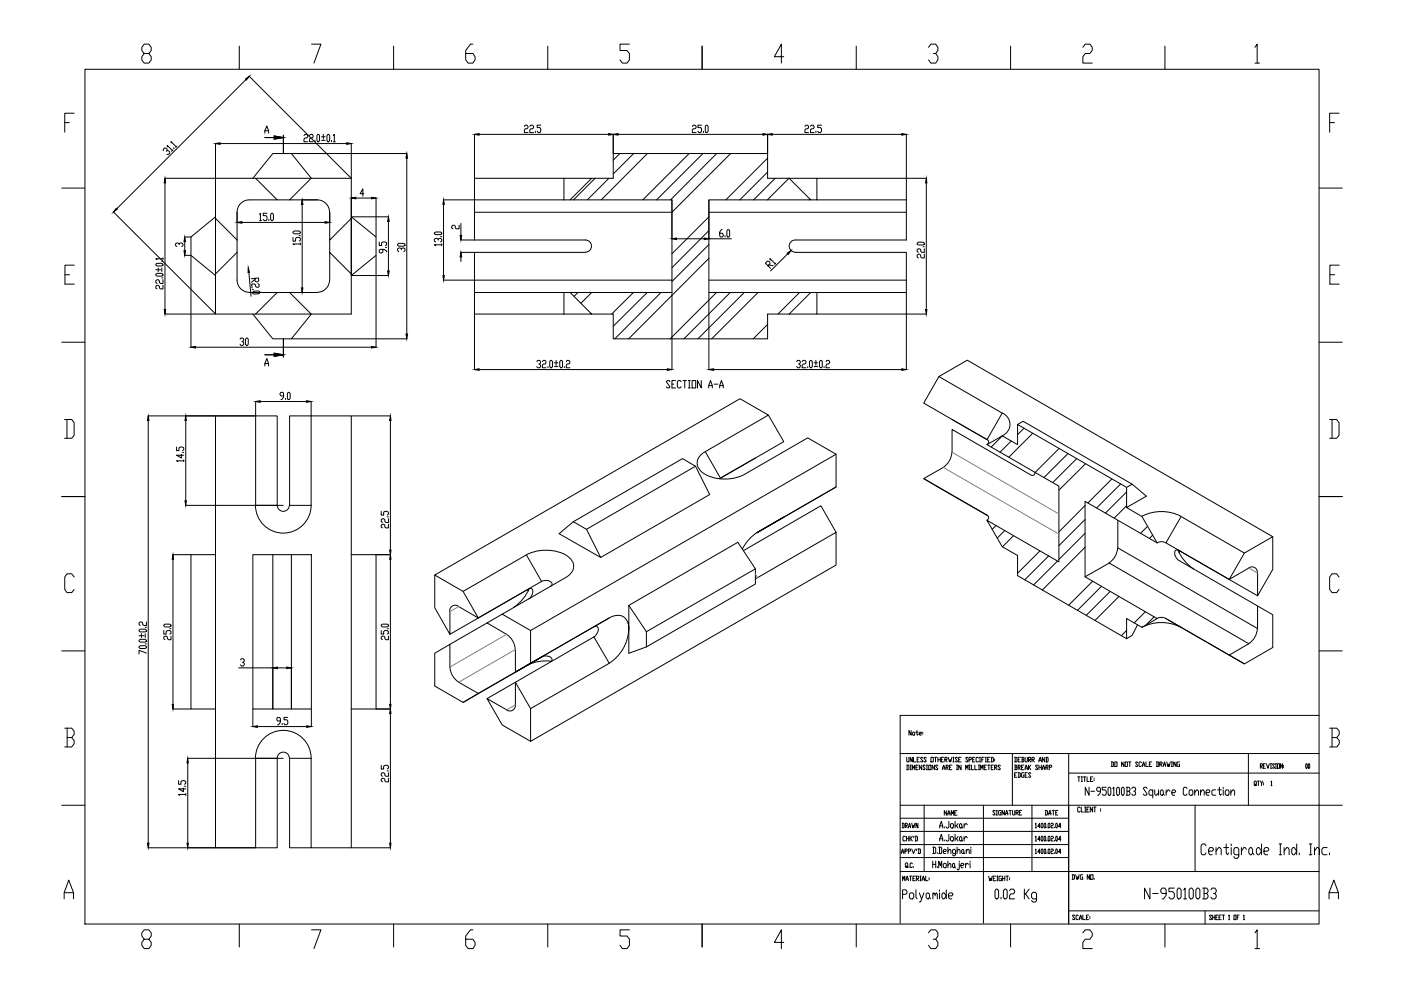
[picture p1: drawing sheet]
<svg xmlns="http://www.w3.org/2000/svg" width="297mm" height="210mm" viewBox="0 0 297 210" stroke-linecap="round" stroke-linejoin="round" font-family="sans-serif">
<!-- layer: 0 -->
<g fill="none" stroke="#000" stroke-width=".21">
<path d="M18 14.7h261.7v181.2h-261.7zM30.6 11.3l-.5-.6v-.7l.5-.6h1l.5 .6v.7l-.5 .6h-1l-.5 .7v.7l.5 .7h1l.5-.7v-.7l-.5-.7M50.7 9.8v4.9M52.2 16.8l-27.4 27.4M52.8 16.2l21.6 21.6M66.1 9.4h1.9l-1.4 4M83.5 9.8v4.9M100.3 9.4h-.5l-1.1 1.3v2l.5 .7h1.1l.4-.7v-.7l-.4-.7h-1.6M116.1 9.8v4.9M133.4 9.4h-1.9v1.3h1.4l.5 .6v1.4l-.5 .7h-.9l-.5-.7M148.9 9.8v4.9M166.2 12h-2l1.5-2.6v4"/>
<path d="M181.5 9.8v4.9M196.9 10l.5-.6h1l.5 .6v.7l-.5 .6h-.5M198.4 11.3l.5 .7v.7l-.5 .7h-1l-.5-.7M214.3 9.8v4.9M229.6 10l.5-.6h1l.5 .6v.7l-.5 .6h-1l-.5 .7v1.4h2M247 9.8v4.9M266.1 10l.4-.6v4M266.1 13.4h1M13.1 39.9h4.9M13.7 26h1M15.7 24h-2v4M34.6 32v-.3l.3-.3h.3l.2 .5-.1 .2"/>
<path d="M35 37.8h31l-4.2-5.2h-4l-4.2 5.2M35 38.8v26.8M35.4 31.9l.6 .3v.3l-.3 .3-.3-.1M35.5 31.2l-.1-.4 1.1 1.1M36.3 30.3v-.3l1.1 1.1M36.7 31.8l-.3 .3M36.8 31.3l.1 .2M37.5 31l-.3 .2M45.7 30.4v27.7M46.7 30.4h26.8M54.2 37.8l4.6 4.6h-5.9M56.1 28.2v-.5l.5-1 .4 1v.5"/>
<path d="M56.1 29.2h4M56.1 27.7h.9M60.1 28.7v3.9M61.8 32.6h24.4M64.4 28.7l.3-.2h.3l.2 .2-.2 .6h-.3l-.3 .2v.6h.8M65.6 28.7l.2-.2h.4l.2 .2-.2 .6h-.4l-.2 .2v.6h.8M66.8 29.8v.3M67.4 28.5h.2l.1 .2v1.1l-.1 .3h-.2l-.2-.3v-1.1zM68.2 29.8h.7M68.2 29h.7M68.6 28.5v1M69.5 28.5l.4 .2v1.1l-.2 .3-.4-.3v-1.1z"/>
<path d="M70.3 29.8v.3M70.7 28.7l.2-.2v1.6M70.7 30.1h.4M74.5 30.4v7.4M86.2 33.5v37.3M100.6 28.5v9.3M101.6 28.5h27.4M111.2 26.8l.2-.3h.3l.2 .3-.2 .5h-.3l-.2 .3v.5h.7M112.3 26.8l.2-.3h.4l.2 .3-.2 .5h-.4l-.2 .3v.5h.8M113.5 27.8v.3M114.7 26.5h-.8v.6h.6l.2 .2-.2 .8h-.4l-.2-.3M119.6 37.8h5.8l-4.5 4.6h-1.3"/>
<path d="M119.6 37.8h-19v4.6h19M119.6 37.8v4.6M125.4 37.8h4.6v-5.2h32.7v5.2h4.6M126.2 37.8l-4.6 4.6M129.1 37.8l-4.6 4.6M130 28.5v4M131 28.5h30.8M131.4 32.6l-1.4 1.4M134.3 32.6l-4.3 4.3M137.3 32.6l-9.8 9.8M146.1 32.6l-9.8 9.8M146.8 26.8l.2-.3h.4l.2 .3-.2 .5h-.4l-.2 .3v.5h.8"/>
<path d="M148.7 26.5h-.7v.6h.6l.1 .2-.1 .8h-.4l-.2-.3M149 32.6l-9.8 9.8M149.2 27.8v.3M149.7 26.5h.2l.2 .3v1l-.2 .3h-.2l-.2-.3v-1zM151.9 32.6l-9.7 9.8M154.9 32.6l-12.4 12.4h-41.9v-2.6M162.7 33.5l-8.8 8.9M162.7 36.5l-5.8 5.9M162.7 28.5v4M163.7 28.5h27.5M164.4 37.8l-4.6 4.6M167.3 37.8l-4.6 4.6"/>
<path d="M167.3 37.8l4.6 4.6h-21.6v19.6h21.6l-4.6 4.6M167.3 37.8h5.9v4.6h-1.3M170.7 26.8l.2-.3h.4l.1 .3-.1 .5h-.4l-.2 .3v.5h.7M171.8 26.8l.2-.3h.4l.2 .3-.2 .5h-.4l-.2 .3v.5h.8M173 27.8v.3M173.2 37.8h19v4.6h-19M174.2 26.5h-.8v.6h.6l.2 .2v.5l-.2 .3h-.4l-.2-.3M192.2 28.5v9.3M192.2 37.8h4.2M196.4 38.8v26.8M279.7 39.9h4.9M281.9 26h1"/>
<path d="M283.9 24h-2v4M13.8 58.3h.9M15.8 56.2h-2v4h2M24.1 45l21.6 21.5M33 58.2l.3-.2h1l.3 .3-.3 .2h-1zM33 56l.3-.2h1l.3 .2v.2l-.3 .2h-1l-.3-.2zM33 57.2h1.1M33.5 56.8v.8M34.3 58.9h.3M34.3 56.8v.8M34.3 55.4h.3M34.6 59.3v.8h-.5l-.3-.2v-.4l-.5-.2-.3 .2v.4l.3 .2"/>
<path d="M34.6 54.9h-1.6l.3 .1M34.6 54.7v.3M38 51.9v-.2l-.3-.2-.5 .2v.4l.3 .2M38 51.7l.2-.2 .6 .2v.4l-.3 .2M39.2 54.1h1.2M39.2 50.2h1.2M39.2 51.2v2M40.5 54.2v19.4M45.7 58.1v8.5h8.5l4.6-4.6h-5.9M45.7 46l-5.2 4.2v3.9l5.2 4.3M45.7 46.3l4.6 4.6M50.3 59.4a2.6 2.6 0 0 0 2.6 2.6"/>
<path d="M50.3 53.5l-4.6 4.6M51.3 47.2h17.6M52.8 57.7l.4 5.1M52.9 42.4a2.6 2.6 0 0 0-2.6 2.6v14.4M54 59l.1 .6 .3 .2 .5-.3-.1-.6-1.5 .2M54.1 59.2l-.8 .7M55 45.5l.2-.3v1.6M55 46.8h.4M56.6 45.2h-.8v.5h.6l.2 .3v.5l-.2 .3h-.4l-.2-.3M57 46.5v.3M57.6 45.2l.4 .3v1l-.2 .3-.4-.3v-1zM58.8 42.4h2.6"/>
<path d="M62.1 50.3v.8h.6v-.6l.2-.2h.5l.3 .2v.4l-.3 .2M62.1 49.2l.3-.2h1l.3 .4-.3 .2h-1zM63.4 50h.3M63.7 51.7h-1.6l.3 .2M63.7 51.5v.4M64.1 42.4h3.1M64.1 43.3v17.7M67.3 42.4a2.6 2.6 0 0 1 2.6 2.6M67.3 42.4h-5.9l4.6-4.6h8.5v8.5l-4.6 4.6v-5.9M69.9 59.4a2.6 2.6 0 0 1-2.6 2.6M69.9 59.4v-5.9l4.6 4.6v8.5h-8.5l-4.6-4.6h5.9h-3.2M69.9 45v2.2"/>
<path d="M69.9 50.9v2.6M74.5 46.3v11.8M74.5 42v16.4l5.2-4.3v-3.9l-5.2-4.2M74.5 46h7.9M74.5 58.4h7.9M75.5 42h3.3M77.1 41.1h-.8l.6-1.1v1.6M79.7 42v8.2M79.7 54.2v19.4M80.4 51.3v.8h.5v-.6l.3-.2h.5l.3 .2v.4l-.3 .2M81.2 52.9v.5l-.3 .2-.5-.2v-.4l.3-.1h.8l.5 .4v.1M81.7 52.5h.3"/>
<path d="M82.4 46.9v10.5M84.3 51.8l.3-.2h1l.3 .2v.2l-.3 .2h-1l-.3-.2zM85.1 53v-.3l-.2-.1-.6 .1v.5l.3 .1M85.1 52.7l.3-.1 .5 .1v.5l-.3 .1M92.1 49.4l.3-.2h1l.3 .2v.2l-.3 .1h-1l-.3-.1zM92.9 50.9v-.2l-.3-.2-.5 .2v.4l.3 .2M92.9 50.7l.2-.2 .6 .2v.4l-.3 .2M93.4 50.2h.3M93.7 51.9h-1.6l.3 .2M93.7 51.7v.4M94 42.4h6.6M94 59.4h6.6"/>
<path d="M94 43.3v15.1M97.3 47.8v.7h-.5l-.3-.2v-.3l-.2-.2-.5 .2v.3l.2 .2M97.7 50.9h26.4a1.29 1.29 0 0 1 1.3 1.3 1.29 1.29 0 0 1-1.3 1.3M97.7 53.5h26.4M97.7 47.4v2.5M97.7 54.5v1M100.6 45v5.9M100.6 53.5v5.9M120.9 42.4h21.6v36M142.5 59.4h-41.9v2.6M143.4 50.6h5.9M150.3 59.4h41.9v2.6"/>
<path d="M150.3 46l-7.8 7.8M150.3 48.9l-7.8 7.9M150.3 51.9l-7.8 7.8M150.3 54.8l-17 17M150.3 42.4v8.2h4.8M153.1 48.7h-.1l-.4 .5v.8l.2 .2h.3l.2-.5-.2-.3h-.5M153.7 50v.2M154.3 48.7h.2l.2 .2v1.1l-.2 .2h-.2l-.2-.2v-1.1zM162.8 56.3l.5-.4-.1-.3-.5-.2-.4 .4 1.1 1.1M163 56.2l.9 .1M163.3 55.2v-.4l1.1 1.1M164.5 55.8l-.3 .2"/>
<path d="M167 53.8l-3.6 3.6M168.6 53.5h23.6v5.9M171.7 42.2l-.2 .2M192.2 42.4v2.6h-41.9M192.2 45v5.9h-23.6a1.29 1.29 0 0 0-1.3 1.3 1.29 1.29 0 0 0 1.3 1.3M194.5 51.6l.2-.2h1l.3 .2v.2l-.3 .1h-1l-.2-.1zM195.7 52.3h.3M196 53.9v.8h-.5l-.3-.2v-.4l-.5-.2-.2 .2v.4l.2 .2M196 52.7v.8h-.5l-.3-.2v-.4l-.2-.2-.5 .2v.4l.2 .2M282 58.3h1M283.9 56.2h-1.9v4h1.9M13.1 72.6h4.9"/>
<path d="M34.6 60.5v.8h-.5l-.3-.2v-.4l-.3-.2-.5 .2v.4l.3 .2M35 66.6h10.6M41.5 73.6h37.3M50.9 71.9l.2-.2h.4l.2 .5-.2 .2h-.2M51.5 72.4l.2 .3-.2 .5h-.4l-.2-.2M52.3 71.7h.2l.1 .2v1.1l-.1 .2h-.2l-.3-.2v-1.1zM53.5 62l.3-.2 1-.1 .3 .1-.2 .5-1.1 .1zM53.6 66.6l4.2 5.2h4l4.2-5.2h-11.8M53.7 61.4h-.2M54.7 60.1l.2 .2 .1 .4-.2 .2-.6-.2v-.3l-.3-.2h-.5v.8M56.1 77.6v-.5l.5-1.1 .4 1.1v.5M56.1 75.2h4"/>
<path d="M56.1 77.1h.9M58.8 62h2.6M60.1 71.8v3.9M61.8 71.8h24.4M100.6 66.6v11.8M101.6 78.4h39.9M113.8 76.7l.2-.3h.4l.2 .5-.4 .3M114.4 77.2l.2 .3-.2 .5h-.4l-.2-.3M115 76.7l.2-.3h.4l.2 .3-.2 .5h-.4l-.2 .3v.5h.8M116.2 77.7v.3M116.7 76.4h.2l.3 .3v1l-.3 .3h-.2l-.1-.3v-1zM117.5 77.7h.8"/>
<path d="M117.5 76.9h.8M117.9 76.4v1.1M118.9 76.4h.2l.2 .3v1l-.2 .3h-.2l-.2-.3v-1zM119.6 62h1.3l4.5 4.6h-5.8M119.6 62h-19v4.6h19M119.6 62v4.6M119.6 77.7v.3M120.1 76.7l.1-.3h.4l.2 .3-.2 .5h-.4l-.1 .3v.5h.7M120.9 62h21.6M122.5 62l-.8 .8M125.4 66.6h4.6v5.2h32.7v-5.2h4.6M125.4 62l-2.2 2.3"/>
<path d="M134.3 62l-4.6 4.6M137.2 62l-7.2 7.2M140.1 62l-9.7 9.8M150.3 62.1v16.3M151.3 78.4h39.9M151.9 62l-9.8 9.8M154.8 62l-9.8 9.8M157.8 62l-9.8 9.8M160.7 62l-9.8 9.8M162.7 68.8l-3 3M162.7 71.7v.1M168.9 76.7l.2-.3h.4l.2 .3v.2l-.4 .3"/>
<path d="M169.5 77.2l.2 .3-.2 .5h-.4l-.2-.3M169.5 62l-4.6 4.6M170.1 76.7l.2-.3h.4l.2 .3-.2 .5h-.4l-.2 .3v.5h.8M171.3 77.7v.3M171.8 76.4l.4 .3v1l-.2 .3-.4-.3v-1zM171.9 62h1.3v4.6h-5.9M172.6 77.7h.8M172.6 76.9h.8M173 76.4v1.1M173.2 62h19v4.6h-19M174 76.4h.2l.1 .3v1l-.1 .3h-.2l-.2-.3v-1zM174.7 77.7v.3"/>
<path d="M175.1 76.7l.2-.3h.4l.2 .3-.2 .5h-.4l-.2 .3v.5h.8M192.2 66.6v11.8M192.2 66.6h4.2M199.1 79.8l-3.3 5.7 13.5 7.7 3.2-5.6M279.7 72.6h4.9M13.7 88.9h1.5l.5 .7v2.7l-.5 .6h-1.5M14.2 88.9v4M31.4 89.2v89.6M37.4 94.8v.7h.5v-.5l.3-.2h.5l.3 .2v.3l-.3 .2M38.5 96.3v.8l-1.1-.6h1.6M38.7 95.9h.3M39 97.7h-1.6l.3 .2"/>
<path d="M39 97.5v.4M39.4 89.2v17M45.7 88.2v91.5h8.5v-18.9M54.2 85.1v22h4.6v-18.9h-27.4M55.2 85.1h9.8M60.1 83.9h-.5l-.2-.2 .2-.5h.4l.1 .2v.8l-.4 .5h-.1M60.6 84.5v.2M61.1 83.2h.2l.2 .2v1.1l-.2 .2h-.2l-.2-.2v-1.1zM66 85.1v22M74.5 88.2h8.3M82.8 89.2v27.4M142 80.9l-.1-.2h-.4l-.2 .2 .7 1.1-.1 .3h-.4l-.2-.3"/>
<path d="M142.5 81.4h.3M143.2 80.7h-.7v1.6h.7M144.4 80.9l-.2-.2h-.4l-.2 .2v1.1l.2 .3h.4l.2-.3M144.8 80.7h.8M145.2 80.7v1.6M145.9 82.3h.5M145.9 80.7h.5M146.1 80.7v1.6M146.7 80.7h.8v1.6h-.8zM147.5 98.8l-2.8-1.6-23.1 13.4M148.7 80.7v1.6l-.8-1.6v1.6M149.5 95.8l3.3 5.6-.2 .1"/>
<path d="M150.3 82.3v-.6l.3-1 .4 1v.6M150.3 81.7h.7M151.4 81.4h.8M152.6 82.3v-.6l.4-1 .3 1v.6M152.6 81.7h.7M160.2 97.1l-7.5 4.3M162.9 88l3.3 5.6-13.4 7.8M177.3 96.3v7l-17.3 10-1.5 1.4-1.1 1.7M201.8 95.9l-.4 1.6-1 1.3-4.6 2.7 13.5 7.7-13.5-7.7M201.9 88.9l7.4 4.3M201.9 95.9v-4.8l16.6 9.6a.56 .56 0 0 0 .6 .1 .56 .56 0 0 0 .3-.6M209.2 93.2a.57 .57 0 0 1 .4 .5 .57 .57 0 0 1-.4 .5"/>
<path d="M212.5 87.6a2.56 2.56 0 0 1 1.6 2.4 2.56 2.56 0 0 1-1.6 2.4M212.5 87.6l-13.4-7.8 6-3.4 64.7 37.4-6 3.5-13.4-7.8-3.2 5.6 13.4 7.8 3.2-5.6M212.5 92.4l-3.2 1.9 15.2 8.8v16l-15.2-8.8 3.2 5.6 3.2 1.9v4.2l23.2 13.4v-4.3l3.2 1.9 3.2-1.9-15.2-8.8v-16l15.2 8.8-3.2-5.6-3.2-1.9 4.1-2.4-3-2.5-1.1 .6M212.5 92.4l3.2 1.9v-4.3l23.2 13.3v4.3M212.5 92.4l-2.3 2.4M214.4 93.5l-2.4 2.4M215.7 90l1.2-.7 23.1 13.4M217.1 90.8l-1.4 1.4M219 91.9l-5.1 5M224.6 95.1l-5.1 5.1M226.4 96.2l-5.1 5.1M228.3 97.2l-5.1 5.1"/>
<path d="M230.1 98.3l-5.6 5.6M281.9 88.9h1.5l.5 .7v2.7l-.5 .6h-1.5M282.4 88.9v4M13.1 105.3h4.9M36.7 117.6h3.7M36.7 118.6v30.8M39.4 107.1h20.6M45.7 117.6h-5.2v32.7h5.2M54.2 107.1a5.9 5.9 0 0 0 5.9 5.9 5.9 5.9 0 0 0 5.9-5.9M57.8 117.6h-4.2v32.7h4.2M58.8 107.1a1.29 1.29 0 0 0 1.3 1.3 1.29 1.29 0 0 0 1.3-1.3M61.8 117.6h4.2v32.7h-4.2z"/>
<path d="M61.8 117.6h-4v32.7h4M66 107.1h-4.6v-18.9h13.1v91.5h-8.5v-18.9M74.5 117.6h5.2v32.7M79.8 117.6h3M80.8 108.4v.8h.5v-.6l.3-.2h.5l.3 .2v.4l-.3 .2M82.1 109.6h.3M82.4 111.2v.7h-.6l-.2-.1v-.5l-.3-.1-.5 .1v.5l.3 .1M82.4 110v.8h-.6l-.2-.2v-.4l-.5-.2-.3 .2v.4l.3 .2M82.8 118.6v30.8M111.6 117.6l3.2 5.7-13.4 7.7M124.3 112.2l23.2-13.4 3 6.1-23.1 13.3-8.9-5 3.1-2.6 2.7 1.6 3.1 6M160.5 112.9l5.7-3.3z"/>
<path d="M177.3 103.3l-16.8 9.6M177.3 112.9l-3.3-5.7-16.4 9.6M209.2 109.2a.57 .57 0 0 1 .4 .5 .57 .57 0 0 1-.4 .6M209.3 110.3v.1M211.2 111.4l-.8 .8M213 112.5l-1.6 1.6M214.9 113.6l-2.4 2.4M220.5 116.8l-4.8 4.7M222.3 117.9l-5 5M224.2 119l-5.1 5M230.1 107.2l-5.6 5.6M230.1 110.2l-5.6 5.5"/>
<path d="M230.1 113.1l-5.6 5.5M230.1 116l-9.1 9.1M235.7 101.6l-5.1 5M236.9 116.2l-.1 1-.5 1-1.2 1.2M237 110.3v5.9l29.6 17.1v-4.8l3.2 1.8v7l-6 3.5-3.2-1.9 4.2-2.4M237.6 102.6l-5.1 5.1M238.9 104.3l-4.5 4.5M238.9 107.2l-2.7 2.7M243.3 111.6l-1.5 1.5M244.4 113.5l-.7 .7M247.2 115.1l-.8-.2-1.1 .2M249.7 116.5a9 9 0 0 0 3.4 4.2"/>
<path d="M250.2 116.8l-.2 .3M250.4 109.5a9 9 0 0 0-8.3 0M269.8 113.8v6.9l-3.2 5.6v-4.8M279.7 105.3h4.9M13.1 138h4.9M15.7 122.3l-.5-.6h-1l-.5 .6v2.7l.5 .6h1l.5-.6M29.5 137.1l.2-.2h1.1l.2 .4-.2 .2h-1.1zM29.5 135.8l.2-.2h1.1l.2 .3-.2 .2h-1.1zM29.5 133.6l.2-.2h1.1l.2 .2v.2l-.2 .2h-1.1l-.2-.2zM29.5 134.8h1M30 134.4v.8M30.8 136.5h.2"/>
<path d="M30.8 134.4v.8M30.8 133h.2M31 138.5l-1.5-.6v.8M31 131.9v.7h-.5l-.3-.2v-.4l-.2-.1-.5 .1v.4l.2 .2M34.7 133.7v.8h.5v-.6l.3-.2h.5l.3 .2v.4l-.3 .2M34.7 132.5l.3-.2h1l.3 .2v.2l-.3 .2h-1l-.3-.2zM36 133.3h.3M36.3 134.9v.7h-.6l-.2-.2v-.4l-.3-.1-.5 .1v.4l.3 .2M51 139.9l.2-.2h.4l.2 .2-.2 .5h-.2M80.8 133.7v.8h.5v-.6l.3-.2h.5l.3 .2v.4l-.3 .2M80.8 132.5l.3-.2h1l.3 .2v.2l-.3 .2h-1l-.3-.2zM82.1 133.3h.3"/>
<path d="M82.4 134.9v.7h-.6l-.2-.2v-.4l-.3-.1-.5 .1v.4l.3 .2M92.2 121.9l64.7-37.4 6 3.5-13.4 7.8a2.55 2.55 0 0 0-1.7 2.4 2.55 2.55 0 0 0 1.7 2.4 9.3 9.3 0 0 0 8.3 0l13.5-7.8 6 3.5-64.8 37.4-6-3.5 13.4-7.7a2.49 2.49 0 0 0 1.7-2.1 2.49 2.49 0 0 0-1.2-2.5 9 9 0 0 0-8.8-.3l-13.4 7.8zM92.2 121.9v7l3.2 5.6v-4.8M95.4 129.7a1.16 1.16 0 0 1 .5-1.2 1.16 1.16 0 0 1 1.3 .1l4.2 2.4M98.2 125.4l3.2 5.6M103.3 132.1l-7.9 4.5M106.5 130.2l-3.2 1.9 4.1 2.4a4 4 0 0 1 1.8 3.2M109.3 137.7v4.8l3.2-1.9M111.8 125l.2 .3M112.1 127a1.47 1.47 0 0 0 .6-2.2l-.6 .1-16.7 9.6M112.2 124.8l-1.1 1.9-1 1.1-1.2 1M112.5 133.7v6.9l16.7-9.6a2.48 2.48 0 0 1 3.9 1l.2 1.4v-5l23.1-13.4 3.8 5.6-23.2 13.3v3.3l-3.7 1.3v-5.1a9 9 0 0 1-4.1 7.2"/>
<path d="M114.8 123.3a1.48 1.48 0 0 1 2.3 .6l-.4 .4M114.8 139.3l-13.4 7.7-4.1-2.3M114.8 139.3a1.51 1.51 0 0 1 2.3 .6l-.4 .4M114.8 139.3l-16.6 9.6M125.9 135l-16.6 9.7 3.2 5.5M125.9 132.9a.66 .66 0 0 1 .8 .1 .66 .66 0 0 1 .1 .8l-.3 .6-.6 .6M125.9 135l3.3 5.6M129.2 131l-19.9 11.5M133.3 128.4l3.7 5.5M160.2 122.7l17.1-9.8v6.9l-64.8 37.4v-7l16.7-9.6M160.2 120.6v3.2l-23.2 13.4M230.1 122.3l5.1-2.9 29.6 17.1"/>
<path d="M231.7 123.2l-5.1 5.1M233.5 124.3l-5.1 5.1M235.4 125.4l-5.1 5.1M237.3 126.4l-5.1 5.1M238.9 133.6l-1.1 1.2M241.2 132.5l-1.2 2.2-1.1 .7M242.8 129.7l-2.3 2.4M244.7 130.8l-1.7 1.7M247.2 131.1l-.8-.2-1.1 .2M250.4 133a9 9 0 0 0-8.3 0M260.6 138.9l-13.4-7.8 16.6 9.7M266.6 121.5a1.12 1.12 0 0 0-.6-1.2 1.12 1.12 0 0 0-1.2 .1l-4.2 2.5"/>
<path d="M266.6 133.3l-.4 1.6-.6 .9-.9 .7M266.6 126.3l-16.6-9.6a.57 .57 0 0 0-.8 0 .57 .57 0 0 0-.1 .7l.2 .7 .7 .7 16.6 9.7M279.7 138h4.9M283.9 122.3l-.5-.6h-1l-.5 .6v2.7l.5 .6h1l.5-.6M13.7 154.4h1.5l.5 .6v.7l-.5 .7M14.2 156.4h1l.5 .6v.7l-.5 .7h-1.5M14.2 154.4v4M36.7 150.3h3.7M50.6 141.6h7.2v8.7M51.6 140.4l.2 .3v.3l-.2 .2h-.4l-.2-.2M53.6 150.4v3.7M54.6 154.1h10.4"/>
<path d="M58.8 141.6h2M59.5 152.9h-.6l-.2-.3 .2-.5h.3l.3 .3v.7l-.4 .6h-.2M59.8 153.4v.3M61 152.1h-.8v.5h.6l.2 .3v.5l-.2 .3h-.4l-.2-.3M61.8 141.6v8.7M66 150.4v3.7M74.5 150.3h8.3M82.8 151.3v27.5M97.2 144.6a4 4 0 0 1-1.8-3.2v-4.8l-3.2 1.9v7l6 3.4 3.2-1.9M103.3 148.1l6-3.4v4.7M109.3 149.4a1.15 1.15 0 0 1-.6 1.2 1.15 1.15 0 0 1-1.3-.1l-4.1-2.4 3.2 5.6 6 3.5M116.8 140.2a8.9 8.9 0 0 0-5.2 .9"/>
<path d="M190.9 159.8h88.8M193.2 154.9v1l-.5-1v1M193.6 155.2l.3 .2-.1 .5-.4-.2zM194.2 155.2h.5M194.4 154.9v.8l.1 .2 .2-.2M194.9 155.6h.4v-.4l-.4 .2 .1 .5h.3M195.6 155.2v.2M195.6 155.6v.1M214.6 159.8v10.9M226.6 159.8v36.1M264.7 159.8v10.9M279.7 151.7h-88.8v44"/>
<path d="M281.9 154.4h1.5l.5 .6v.7l-.5 .7M282.4 156.4h1l.5 .6v.7l-.5 .7h-1.5M282.4 154.4v4M13.1 170.7h4.9M31.4 179.7h22.8M37.9 165.5v.8h.5v-.6l.2-.2h.5l.3 .2v.4l-.3 .2M38.9 167.1v.8l-1-.6h1.5M39.1 166.7h.3M39.4 168.4h-1.5l.2 .3M39.4 168.2v.5M39.8 160.8h20.2M39.8 161.8v17"/>
<path d="M61.4 160.8a1.29 1.29 0 0 0-1.3-1.3 1.29 1.29 0 0 0-1.3 1.3v18.9h-4.6M61.4 160.8v18.9h4.6M61.4 160.8h4.6M66 160.8a5.9 5.9 0 0 0-5.9-5.9 5.9 5.9 0 0 0-5.9 5.9M74.5 179.7h8.3M80.8 162.3v.8h.5v-.6l.3-.2h.5l.3 .2v.4l-.3 .2M82.1 163.4h.3M82.4 165v.8h-.6l-.2-.2v-.4l-.3-.2-.5 .2v.4l.3 .2M82.4 163.8v.8h-.6l-.2-.2v-.4l-.3-.2-.5 .2v.4l.3 .2M190.9 170.7h93.7M190.9 179.1h35.7M190.9 176.3h35.7"/>
<path d="M190.9 173.5h35.7M191.3 174.5h.3l.1 .2v.7l-.4 .1M191.4 174.5v1M192 175h.3v-.5h-.3v1M192 177.5l-.2-.2-.4 .2 .2 .8 .4-.2M192 175l.4 .5M192.2 177.3v1M192.2 177.8h.5M192.2 160.6l.1 .9 .4-.1v-.8M192.2 162.2h.4l.1 .2v.6l-.1 .2h-.4M192.3 162.2v1M192.6 175.5l.2-1 .3 1"/>
<path d="M192.6 175.2h.5M192.7 177.3v1M192.9 177.3v1M193 162.2h.2M193 163.2h.2M193.1 177.8l.3 .5M193.1 162.2v1M193.3 174.5l.2 1 .1-.5 .1 .5 .3-1M193.4 177.3l-.5 .5M193.4 160.6v.9l-.4-.9v.9M193.4 163.2v-1l.3 .7 .2-.7v1M193.7 160.6v.9h.5"/>
<path d="M193.8 177.3l-.1 .3M194 177.3h.4l.1 .2v.6l-.1 .2h-.4M194.2 177.3v1M194.2 162.7h.3M194.5 161.1h.2M194.6 174.5v1l-.4-1v1M194.7 162.2h-.5v1h.5M194.9 160.6h-.4v.9h.4M195.4 162.2v1l-.5-1v1M195.7 160.7l-.4-.1-.1 .1 .5 .7-.1 .1-.4-.1M195.9 170.7v14.1M196.1 162.4l-.1-.2-.3 .2 .4 .6-.1 .2-.3-.2"/>
<path d="M196.4 160.7l-.4-.1-.1 .1 .5 .7-.1 .1-.4-.1M196.4 162.2h.3M196.4 163.2h.3M196.5 162.2v1M196.9 162.2h.5v1h-.5zM197.4 160.6h.5v.9h-.5zM197.8 179.6h.4l.2 .2v1l-.2 .2h-.4M197.9 179.6v1.4M198.1 162.2v1l-.5-1v1M198.1 160.6h.5M198.3 160.6v.9M198.9 162.4l-.2-.2-.4 .2 .6 .6-.2 .2-.4-.2"/>
<path d="M198.9 161.1h.5M198.9 160.6v.9M199 179.6h.5l.2 .2v1l-.2 .2h-.5M199.2 179.6v1.4M199.2 175.6v-.5l.4-.9 .3 1.4M199.2 178.3v-.5l.4-.9 .3 1.4M199.2 175.1h.7M199.2 177.8h.7M199.4 160.6v.9M199.6 161.1h.2M199.8 163.2l.3-1 .2 1M199.8 162.9h.5"/>
<path d="M200.1 160.6h-.5v.9h.5M200.2 175.3v.3M200.2 178.1v.2M200.3 161.1h.4l.1-.2-.1-.3h-.4v.9M200.5 161.1l.3 .4M200.6 162.7h.3l.2-.2-.2-.3h-.3v1M200.7 162.7l.4 .5M200.7 171.9v.9l-.5-.9v.9M201 172.8l.2-.9 .2 .9M201 172.5h.4M201 179.6v1.4M201.1 160.6l.2 .9 .1-.4 .2 .4 .2-.9"/>
<path d="M201.2 174.2v1.1l-.2 .3h-.3l-.2-.3M201.2 176.9v1.2l-.2 .2h-.3l-.2-.2M201.3 162.7h.3M201.6 174.6h.4l.2 .3-.2 .7h-.4l-.1-.3zM201.6 177.4h.4l.2 .2v.5l-.2 .2h-.4l-.1-.2zM201.7 172.8v-.9l.2 .6 .3-.6v.9M201.8 162.2h-.5v1h.5M202 161.5h.3M202 160.6h.3M202.2 160.6v.9M202.4 172.3h.3M202.5 174.2v1.4"/>
<path d="M202.5 176.9v1.4M202.8 162.2h.2M202.8 163.2h.2M202.8 175.1l.3 .5M202.8 177.8l.3 .5M202.9 171.9h-.5v.9h.5M202.9 162.2v1M202.9 179.6v1.4M203 160.7l-.1-.1-.4 .1 .5 .7-.1 .1-.4-.1M203.1 174.6l-.3 .5h-.3M203.1 177.4l-.3 .4h-.3M203.3 161.1h.2"/>
<path d="M203.6 174.6l.3 .3-.1 .7-.4-.3zM203.6 177.4l.3 .2v.5l-.1 .2-.4-.2v-.5zM203.8 160.6h-.5v.9h.5M203.8 162.2v1l-.5-1v1M203.9 175.3l.2 .3M203.9 178.1l.2 .2M204.4 174.6v1M204.4 177.4v.9M204.7 163.2v-1l.3 .7 .2-.7v1M205.1 174.9l-.4-.3-.3 .5M205.1 177.6l-.4-.2-.3 .4M205.2 160.7l-.3-.1-.2 .1 .5 .7-.1 .1-.4-.1"/>
<path d="M205.5 161.1h.3l.2-.2-.2-.3h-.3v.9M205.5 162.2h.2M205.5 163.2h.2M205.6 162.2v1M205.8 179.6v.2M206 162.2v1h.5M206.2 161.1h.3M206.7 160.6h-.5v.9h.5M206.7 162.2v1h.5M207.4 160.7l-.1-.1-.4 .1 .2 .8 .3-.1M207.4 162.2h.3M207.4 163.2h.3"/>
<path d="M207.6 162.2v1M207.7 161.5h.2M207.7 160.6h.2M207.8 160.6v.9M207.9 163.2v-1l.3 .7 .2-.7v1M208.2 161.1h.2M208.5 170.7v25M208.7 160.6h-.5v.9M208.7 162.7h.2M208.9 161.5h.2M208.9 160.6h.2M209 160.6v.9"/>
<path d="M209.1 162.2h-.4v1h.4M209.4 161.1h.2M209.4 162.2h.5M209.6 162.2v1M209.9 160.6h-.5v.9h.5M210.2 160.6h.3l.1 .1v.7l-.1 .1h-.3M210.2 162.7h.2M210.2 160.6v.9M210.6 162.2h-.4v1h.4M210.9 162.7h.4l.1-.2-.1-.3h-.4v1M210.9 160.9v.2M210.9 161.2v.2"/>
<path d="M211 172l-.4-.2-.1 .2 .5 .6-.1 .2-.4-.2M211 162.7l.4 .5M211.2 171.8h.3M211.2 172.8h.3M211.3 171.8v1M212.1 162.4l-.1-.2-.4 .2 .5 .6-.1 .2-.4-.2M212.2 171.8h-.3l-.2 .2 .2 .8h.3v-.5h-.1M213 171.8v1l-.6-1v1M213.2 172.8l.3-1 .2 1M213.2 172.5h.5M213.9 171.8h.5M214.2 171.8v1"/>
<path d="M214.7 171.8l.1 1 .4-.2v-.8M215.1 160.6h.4l.1 .1v.7l-.1 .1h-.4M215.1 162.2h.4l.1 .2-.1 .3M215.1 164.3h.3M215.2 162.7h.3l.1 .3-.1 .2h-.4M215.2 160.6v.9M215.2 162.2v1M215.4 172.3h.4l.1-.2-.1-.3h-.4v1M215.5 172.3l.4 .5M215.6 163.8h-.5v1h.5M215.9 162.7h.3l.1-.2-.1-.3h-.3v1M215.9 163.8h.3l.1 .2v.7l-.4 .1"/>
<path d="M215.9 161.1h.2M216 162.7l.3 .5M216 163.8v1M216.1 172.3h.3M216.3 160.6h-.4v.9h.4M216.6 160.6h.4l.1 .1-.1 .4M216.6 162.7h.2M216.6 171.8h-.5v1h.5M216.7 161.1h.3l.1 .3-.1 .1h-.4M216.7 160.6v.9M217.1 162.2h-.5v1h.5M217.1 163.8h-.4l-.1 .2 .1 .8h.4v-.5h-.1"/>
<path d="M217.4 160.6v.9l.4-.1v-.8M217.4 163.2l.2-1 .2 1M217.4 162.9h.4M217.4 164.3h.2M217.8 163.8h-.4v1h.4M218.1 161.1h.4v-.5h-.4v.9M218.1 162.2v1M218.2 161.1l.3 .4M218.2 162.7l.3 .5M218.5 162.2l-.4 .5M218.5 164v-.2l-.4 .2 .4 .7v.1l-.4-.1M218.8 161.1h.4l.1-.2-.1-.3h-.4v.9"/>
<path d="M218.8 170.7v14.1M218.9 161.1l.4 .4M219.5 174.7l.1-.2v1M219.5 177.5l.1-.2v1M219.5 175.5h.3M219.5 178.3h.3M220 162.4l-.1-.2-.3 .2 .4 .6-.1 .2-.3-.2M220.3 161.5l.2-.9 .3 .9M220.3 162.7h.5M220.3 161.2h.5M220.3 162.2v1M220.5 175.2h-.5l.4-.7v1"/>
<path d="M220.5 178h-.5l.4-.7v1M220.8 162.2v1M220.9 174.5l.2 .2-.1 .8-.3-.1zM220.9 177.3l.2 .2-.1 .8-.3-.2zM221 163.2l.2-1 .3 1M221 162.9h.5M221.5 160.6v.9l-.5-.9v.9M221.5 174.5l.2 .2-.1 .8-.2-.1zM221.5 177.3l.2 .2-.1 .8-.2-.2zM221.6 171.8h.4l.1 .2v.6l-.1 .2h-.4M221.7 171.8v1M221.8 160.6h.3l.1 .1-.1 .8h-.3"/>
<path d="M221.8 162.7h.3v-.5h-.3v1M221.9 160.6v.9M221.9 162.7l.3 .5M222 175.4v.1M222 178.1v.2M222.3 172.8l.3-1 .2 1M222.3 174.5l.3 .2-.1 .8-.3-.1zM222.3 177.3l.3 .2-.1 .8-.3-.2zM222.3 172.5h.5M222.5 162.7h.4l.1-.2-.1-.3h-.4v1M222.9 174.7v-.2l.4 .2-.1 .3h-.3v.2v.3h.4M222.9 177.5v-.2l.4 .2-.1 .3h-.3v.5h.4"/>
<path d="M223.1 171.8h.5M223.3 171.8v1M223.6 175.4v.1M223.6 178.1v.2M223.8 172.3h.2M224 174.5l.2 .2-.1 .8-.3-.1zM224 177.3l.2 .2-.1 .8-.3-.2zM224.3 171.8h-.5v1h.5M224.9 175.2h-.5l.4-.7v1M224.9 178h-.5l.4-.7v1M226.6 163.9h53.1M228.5 164.7h.5"/>
<path d="M228.7 164.7v1M229 171.3l-.1-.2-.4 .2v.7l.1 .2 .4-.2M229.2 171.1v1.1h.5M229.2 164.7h.3M229.2 165.7h.3M229.4 164.7v1M229.7 164.7h.5M230 164.7v1M230 171.1h.2M230 172.2h.2M230.1 171.1v1.1M230.4 171.6h.3"/>
<path d="M230.5 164.7v1h.4M230.9 166.9v1.7l-.8-1.7v1.7M230.9 171.1h-.5v1.1h.5M231.2 165.2h.3M231.3 167.8h.8M231.7 171.1v1.1l-.5-1.1v1.1M231.7 164.7h-.5v1h.5M231.9 171.1h.5M232 165v.2M232 165.4v.1M232.1 171.1v1.1M233.3 167.8h-.6l-.2-.3v-.3l.2-.3h.4l.2 .3v.9l-.4 .5h-.2"/>
<path d="M233.4 171.5v.1M233.4 171.8v.2M234.5 166.9h-.8v.6h.6l.2 .3v.6l-.2 .2h-.4l-.2-.2M235.1 166.9h.2l.2 .3v1.2l-.2 .2h-.2l-.2-.2v-1.2zM235.6 161.5h.4l.1 .2v.6l-.1 .2h-.4M235.7 161.5v1M235.9 167.2l.2-.3v1.7M235.9 168.6h.4M236.4 161.5h.4v1h-.4zM237 166.9h.2l.1 .3v1.2l-.1 .2h-.2l-.3-.2v-1.2zM238 166.9l.4 .3v1.2l-.3 .2-.3-.2v-1.2zM238.3 161.5v1l-.5-1v1"/>
<path d="M238.6 161.5h.4v1h-.4zM238.8 166.9h.6l.2 .3-.2 .6M238.9 167.8h.5l.2 .6-.2 .2h-.6M238.9 166.9v1.7M239.3 161.5h.5M239.5 161.5v1M240 167.2l.2-.3h.4l.2 .6-.2 .3h-.2M240.6 167.8l.2 .3-.2 .5h-.4l-.2-.2M241.2 161.7l-.1-.2-.3 .2 .4 .6-.1 .2-.3-.2M242 161.7l-.1-.2-.4 .2 .1 .8 .4-.2M242.2 162.5l.3-1 .2 1M242.2 162.2h.5"/>
<path d="M243 161.5v1h.5M243.2 167.2l-.2-.3h-.4l-.2 .3 .8 1.2-.2 .2h-.4l-.2-.2M243.7 162h.2M244.2 161.5h-.5v1h.5M244.4 167.8l-.2-.3h-.4l-.2 .3v.6l.2 .2h.6M244.4 167.5v1.7M244.8 167.5v.9l.2 .2h.2l.4-.5M245.2 161.5h.3l.2 .2v.6l-.2 .2h-.3M245.3 161.5v1M245.6 167.5v1.1M245.9 162h.4l.1-.2-.1-.3h-.4v1M246 162l.4 .5"/>
<path d="M246.2 167.5h.2l.2 .3v.6l-.2 .2h-.2l-.2-.2v-.6zM246.6 162.5l.3-1 .2 1M246.6 162.2h.5M246.6 168.4l.3 .2M247.2 167.5v1.1M247.4 161.5l.2 1 .1-.5 .2 .5 .2-1M248 167.8l-.3-.3-.5 .6M248.3 161.5h.3M248.3 162.5h.3M248.5 168.1h.6l.2-.3-.2-.3h-.5l-.1 .3v.6l.1 .2h.5M248.5 161.5v1M249.4 161.5v1l-.6-1v1"/>
<path d="M250.1 161.5h-.4l-.1 .2 .1 .8h.4v-.5h-.1M251.7 167.2l-.2-.3h-.4l-.2 .3v1.2l.2 .2h.4l.2-.2M252.3 167.5h.4l.2 .3v.6l-.2 .2h-.4l-.2-.2v-.6zM253.3 168.1l.4-.6h.2l.2 .3v.8M253.3 167.5v1.1M253.4 170.7v14.1M254.5 168.1l.4-.6h.2l.2 .3v.8M254.5 167.5v1.1M255.7 168.1h.6l.2-.3-.2-.3h-.4l-.2 .3v.6l.2 .2h.4M255.7 179.3l-.2-.4h-.6l-.3 .4v1.5l.3 .4h.6l.2-.4M257.7 167.5h-.6l-.2 .3v.6l.2 .2h.6M257.8 179.7v1.5"/>
<path d="M258.2 167.5h.8M258.5 166.9v1.5l.3 .2 .2-.2M259.3 166.9v.3M259.3 167.5v1.1M259.4 179.7h1.1M260 167.5h.4l.2 .3v.6l-.2 .2h-.4l-.2-.2v-.6zM260 178.9v1.9l.2 .4 .3-.4M261 168.1l.4-.6h.2l.2 .3v.8M261 167.5v1.1M261 178.9v.4M261 179.7v1.5M263.2 179.7v1.5"/>
<path d="M265.1 179.7h.2l.3 .4v.7l-.3 .4h-.2l-.3-.4v-.7zM266.1 166.2l.1 .2-.2 .2-.1-.8 .3-.2 .2 1M266.6 165.6h.4M266.7 179.7h.2l.6 .8-.6 .7h-.2l-.3-.4v-.7zM266.8 165.6v1M267.2 162.4h.4v-.5h-.4v1M267.3 165.6l.2 1M267.3 162.4l.3 .5M267.5 178.9v2.3M267.7 165.6l-.2 .5M267.9 162.4h.2M267.9 165.9v.2"/>
<path d="M267.9 166.2v.2M268.3 161.9h-.4v1h.4M268.5 161.9l.3 1 .3-1M269.4 162.9h.2M269.4 161.9h.2M269.5 165.8l.1-.2v1M269.5 161.9v1M269.5 166.6h.2M270.2 162.1l-.3-.2-.1 .2 .4 .6-.1 .2-.3-.2M270.4 162.9h.3M270.4 161.9h.3M270.5 161.9v1"/>
<path d="M270.9 161.9h.4v1h-.4zM271.2 178.9h.6M271.5 178.9v2.3M271.9 161.9v1l-.4-1v1M272.1 162.3v.1M272.1 162.6v.1M272.3 179.7v1.5M274.1 179.7h.3l.5 .8-.5 .7h-.3l-.2-.4v-.7zM274.9 178.9v2.3M277 161.9l.2 .2-.2 .8-.2-.2zM277.5 161.9l.2 .2-.1 .8-.2-.2zM277.6 178.9h.5"/>
<path d="M277.9 178.9v2.3M278.7 179.7v1.5M281.4 179.7h-.8l-.3 .4v.7l.3 .4h.8M13.6 190.6v-1.3l1-2.7 1 2.7v1.3M13.6 189.3h2M30.6 199.1l-.5-.6v-.7l.5-.7h1l.5 .7v.7l-.5 .6h-1l-.5 .7v.6l.5 .7h1l.5-.7v-.6l-.5-.7M50.7 195.9v4.9M66.1 197.1h1.9l-1.4 4M83.5 195.9v4.9M100.3 197.1h-.5l-1.1 1.4v1.9l.5 .7h1.1l.4-.7v-.6l-.4-.7h-1.6M116.1 195.9v4.9M133.4 197.1h-1.9v1.4h1.4l.5 .6v1.3l-.5 .7h-.9l-.5-.7"/>
<path d="M148.9 195.9v4.9M166.2 199.8h-2l1.5-2.7v4M181.5 195.9v4.9M190.9 184.8h88.8M190.9 181.8h35.7M191.1 181l.3-1 .2 1M191.1 180.6h.5M191.4 186.7v-.9l.2 .6 .2-.6v.9M191.4 189.6h.7l.2-.3v-.3l-.2-.3h-.7v1.9M191.9 180.5l.4-.2-.1-.3h-.3v1M192.1 186.7l.2-.9 .3 .9M192.1 186.4h.5"/>
<path d="M192.2 183.6l.1 .2-.2 .1-.1-.8 .3-.1 .2 .9M192.6 180.5h.4v-.5h-.4v1M192.7 183.8v.1M192.8 185.8h.5M193 189.3h.5l.2 .3v.6l-.2 .4h-.5l-.2-.4v-.6zM193.1 185.8v.9M193.3 180l.4 1 .4-1M193.4 183.1l-.1-.1-.3 .1v.7l.1 .1 .3-.1M193.6 186.3h.2M193.7 183.8v.1M194.1 185.8h-.5v.9h.5M194.2 188.7v1.5l.3 .4"/>
<path d="M194.3 186.3h.4l.1-.2-.1-.3h-.4v.9M194.4 180l-.1 .3M194.4 186.3l.4 .4M194.7 180h.3l.2 .2v.6l-.2 .2h-.3M194.8 180v1M194.9 189.3l.5 1.3M195 185.8h.3M195 186.7h.3M195.2 185.8v.9M195.5 186.7l.3-.9 .2 .9M195.5 186.4h.5M195.9 189.3l-.7 1.9h-.3"/>
<path d="M196.3 185.8v.9h.4M196.6 189.3h.2l.3 .3v.6l-.3 .4h-.2l-.2-.4v-.6zM196.9 197.8l.5-.7h1l.5 .7v.7l-.5 .6h-.5M197 186.1v.2M197 186.4v.2M197.1 190.2l.2 .4M197.8 182.6v1.4M197.8 183.3h.6M197.8 189.6l.2-.3 .3 .3v.3M197.8 189.3v1.3M198.3 189.6l.2-.3 .2 .3v1M198.4 199.1l.5 .7v.6l-.5 .7h-1l-.5-.7"/>
<path d="M198.4 182.6v1.4M198.7 180.8v.2M198.7 183.7v.3M199 184v-1.4l.4 .9 .3-.9v1.4M199.2 188.7v.3M199.2 189.3v1.3M199.9 189.3h.3l.4 .6-.4 .7h-.3l-.2-.4v-.6zM200 180.6h.5l.1-.3-.1-.2h-.3l-.2 .2v.5l.2 .2h.3M200.2 183h.3l.1 .3-.1 .7h-.3l-.2-.3v-.4zM200.6 188.7v1.9M201 180.6l.4-.5 .2 .2v.7M201 183.5l.4-.5 .2 .3v.7"/>
<path d="M201 182.6v1.4M201.1 189.9h.7l.3-.3-.3-.3h-.4l-.3 .3v.6l.3 .4h.4M202.1 183l.3 .3-.1 .7-.4-.3v-.4zM202.4 183.7l.2 .3M202.6 181h-.5l-.2-.2v-.5l.2-.2h.3l.2 .2v.9l-.2 .2h-.3l-.2-.2M202.9 180.6l.3-.5h.2l.2 .2v.7M203.4 183v1.2l-.2 .2-.3-.2M203.4 182.6v.2M203.7 183.5h.5l.2-.2-.2-.3h-.3l-.2 .3v.4l.2 .3h.3M204.1 180.1l.3 .2v.5l-.2 .2-.3-.2v-.5zM204.4 180.8l.1 .2M204.7 183v1"/>
<path d="M204.9 180.6l.3-.5h.1l.2 .2v.7M204.9 180.1v.9M205.3 183.3l-.3-.3-.3 .5M205.7 182.6v.2M205.7 183v1M205.8 180.1v.9M209.6 185.8l.3 .9 .1-.4 .1 .4 .3-.9M210.6 186.3h.2M211.1 185.8h-.5v.9h.5M211.2 188.5h.3l.2 .3v1.4l-.2 .4h-.3l-.2-.4v-1.4zM211.3 185.8h.3M211.3 186.7h.3"/>
<path d="M211.5 185.8v.9M212.2 190.2v.4M212.3 185.8h-.4l-.1 .1 .1 .8h.4v-.4h-.1M212.6 186.3h.4M212.6 185.8v.9M213 188.5h.3l.2 .3v1.4l-.2 .4h-.3l-.3-.4v-1.4zM213 185.8v.9M213.3 185.8h.5M213.5 185.8v.9M214.1 188.8l.2-.3h.6l.2 .3v.4l-.2 .3h-.6l-.2 .4v.7h1M214.1 186.1v.2M214.1 186.4v.2"/>
<path d="M214.3 195.9v4.9M217.2 188.5v2.1M217.4 189.5l.8 1.1M218.2 188.5l-.8 1h-.2M219.5 180.2l.1-.2v1M219.5 181h.3M219.8 190.6h-.8l-.3-.4v-.7l.3-.3h.5l.3 .3v1.4l-.3 .4h-.5l-.3-.4M220.5 180.6h-.5l.4-.6v1M220.9 180l.2 .2-.1 .8-.3-.2zM221.5 180l.2 .2-.1 .8-.2-.2zM222 180.8v.2M222.3 180l.3 .2-.1 .8-.3-.2z"/>
<path d="M222.9 180.2v-.2l.4 .2v.1l-.4 .3v.4h.4M223.6 180.8v.2M224 180l.2 .2-.1 .8-.3-.2zM224.9 180.6h-.5l.4-.6v1M226.6 193.1h53.1M227.3 185.5l.5 .1v.7l-.1 .1h-.4M227.4 185.5v.9M227.9 194.2l-.4-.2-.1 .2 .5 .6-.1 .2-.4-.2M228.1 185.5l.2 .9 .1-.5 .1 .5 .3-.9M228.6 194.2l-.1-.2-.4 .2v.6l.2 .2 .3-.2M228.9 195l.2-1 .3 1M228.9 194.6h.5"/>
<path d="M229.5 185.5l-.5 .1 .2 .8h.3v-.5h-.1M229.6 197.8l.5-.7h1l.5 .7v.7l-.5 .6h-1l-.5 .7v1.3h2M229.6 194v1h.5M230.3 194.5h.3M230.8 194h-.5v1h.5M231 185.5v.9l-.5-.9v.9M231.1 194.3v.2M231.1 194.6v.2M231.2 185.5h.5v.9h-.5zM232 186.3v.1M243.8 188.3v2.3l-1.1-2.3v2.3M244.4 189.4h1.1"/>
<path d="M247 195.9v4.9M247.2 189.4h-.8l-.3-.3v-.4l.3-.4h.6l.2 .4v1.1l-.5 .8h-.3M249 188.3h-1.2v.8h.9l.3 .3v.8l-.3 .4h-.6l-.3-.4M249.8 188.3h.3l.3 .4v1.5l-.3 .4h-.3l-.2-.4v-1.5zM251 188.7l.3-.4v2.3M251 190.6h.6M252.4 188.3h.3l.3 .4v1.5l-.3 .4h-.3l-.3-.4v-1.5zM253.8 188.3h.3l.3 .4v1.5l-.3 .4h-.3l-.3-.4v-1.5zM255 188.3h.8l.3 .4v.4l-.3 .3M255.3 189.4h.5l.3 .4v.4l-.3 .4h-.8M255.3 188.3v2.3M255.5 193.1v2.8"/>
<path d="M256.3 180.5h.7l.3-.4-.3-.4h-.5l-.2 .4v.7l.2 .4h.5M256.7 188.7l.3-.4h.6l.3 .4v.4l-.3 .3h-.3M256.9 194.2l-.1-.2-.4 .2 .5 .6-.1 .2-.4-.2M257.1 194.5h.5M257.1 194v1M257.6 189.4l.3 .4v.4l-.3 .4h-.6l-.3-.4M257.6 194v1M257.8 194.5h.2M257.8 180.5l.6-.8h.2l.3 .4v1.1M258.2 194h-.4v1h.4M258.5 194.5h.2M258.9 194h-.4v1h.4"/>
<path d="M259.1 194h.5M259.4 194v1M260.5 194.2l.1-.2v1M260.5 195h.2M261.6 194h.5v1h-.5zM262.3 194.5h.2M262.7 181.2h-.9l-.2-.4v-.7l.2-.4h.6l.3 .4v1.5l-.3 .4h-.6l-.2-.4M262.7 194h-.4v1M263.6 194.2l.2-.2v1M263.6 195h.3M264.3 180.1l-.3-.4h-.3l-.5 .8M265.6 180.8l.3 .4"/>
<path d="M266.1 197.8l.4-.7v4M268 180.5h.8l.2-.4-.2-.4h-.6l-.2 .4v.7l.2 .4h.6M271.2 181.2h.6M272.3 180.5l.5-.8h.3l.2 .4v1.1M275.5 180.8v.4M277.6 181.2h.5M278.7 180.5l.5-.8h.3l.3 .4v1.1M281.8 190.6v-1.3l1-2.7 1 2.7v1.3M281.8 189.3h2M281.9 180.8v.4M266.1 201.1h1"/>
</g>
<g fill="#000" stroke="#000" stroke-width=".21">
<path d="M52 16.8l.8-.6-.5 .8zM35 37.8l.1 1h-.3zM45.7 30.4l1-.1v.3zM58.1 28.8l2 .4-2 .3zM73.5 30.3l1 .1-1 .2zM86.2 32.6l.2 .9h-.3zM100.6 28.5l1-.2v.4zM129 28.3l1 .2-1 .2zM130 28.5l1-.2v.4zM161.8 28.3l.9 .2-.9 .2zM162.7 28.5l1-.2v.4zM191.2 28.3l1 .2-1 .2z"/>
<path d="M196.4 37.8l.1 1h-.3zM24.7 44.2l.2 .2-.8 .6zM39 53.2h.3l-.1 .9zM39.2 50.2l.1 1h-.3zM50.3 47.2l1-.2v.3zM52.6 56.8l.3 .9-.3 .1zM64.1 42.4l.1 .9h-.3zM68.9 47l1 .2-1 .1zM74.5 42l1-.2v.4zM78.8 41.8l.9 .2-.9 .2zM82.4 46l.1 .9h-.3zM82.2 57.4h.3l-.1 1z"/>
<path d="M94 42.4l.2 .9h-.3zM93.9 58.4h.3l-.2 1zM97.7 53.5l.2 1h-.3zM97.6 49.9h.3l-.2 1zM142.5 50.6l.9-.1v.3zM149.3 50.5l1 .1-1 .2zM166.9 53.7l.8-.6-.6 .8zM34.8 65.6h.3l-.1 1zM40.5 73.6l1-.2v.4zM58.1 74.9l2 .3-2 .4zM63.9 61h.3l-.1 1zM78.8 73.4l.9 .2-.9 .2z"/>
<path d="M86.1 70.8h.3l-.2 1zM100.6 78.4l1-.2v.3zM141.5 78.2l1 .2-1 .1zM150.3 78.4l1-.2v.3zM191.2 78.2l1 .2-1 .1zM196.2 65.6h.3l-.1 1zM31.4 88.2l.2 1h-.3zM39.4 88.2l.1 1h-.3zM54.2 85.1l1-.1v.3zM65 85l1 .1-1 .2zM82.8 88.2l.1 1h-.3zM36.7 117.6l.1 1h-.3z"/>
<path d="M39.2 106.2h.3l-.1 .9zM82.8 117.6l.1 1h-.3zM82.6 116.6h.3l-.1 1zM36.5 149.4h.3l-.1 .9zM53.6 154.1l1-.2v.3zM57.8 141.6l1-.2v.4zM60.8 141.4l1 .2-1 .2zM65 153.9l1 .2-1 .1zM82.6 149.4h.3l-.1 .9zM82.8 150.3l.1 1h-.3zM31.3 178.8h.3l-.2 .9zM39.8 160.8l.1 1h-.3z"/>
<path d="M39.6 178.8h.3l-.1 .9zM82.6 178.8h.3l-.1 .9z"/>
</g>
<path d="M200 99.1l24.5 14.1M201.9 95.9l22.6 13.1M97.3 128.6l-1.9 1.1M107.4 134.5l-12 6.9M109.3 137.7l-12 7M160.2 121.7l.4 .8M264.8 120.4l1.8 1.1M109.3 149.4l-1.9 1.1" fill="none" stroke="#808080" stroke-width=".21"/>
</svg>
